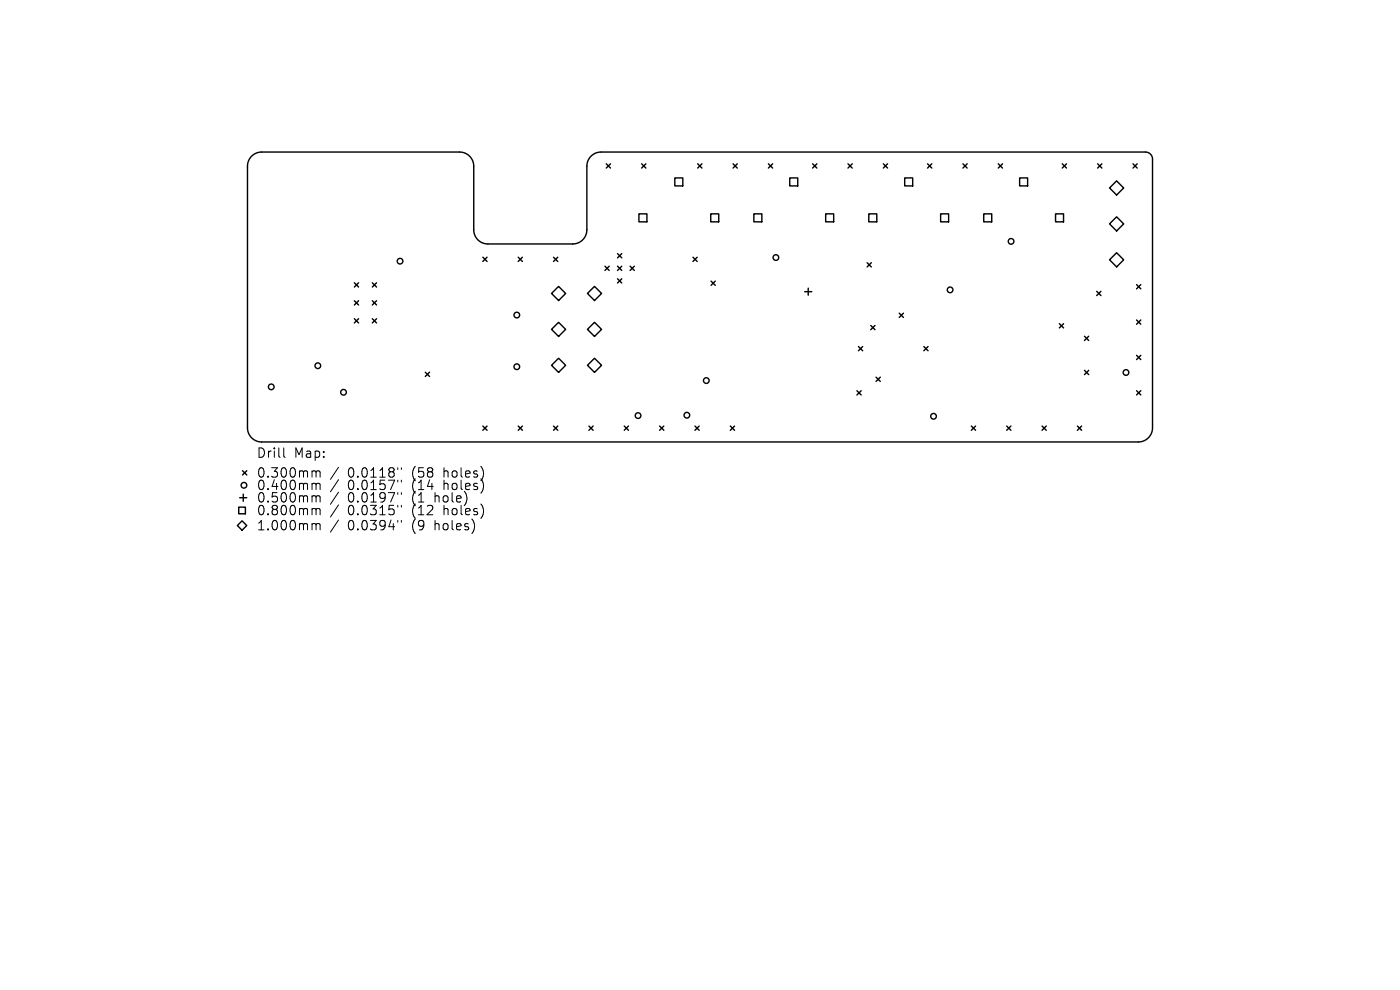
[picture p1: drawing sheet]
<svg xmlns="http://www.w3.org/2000/svg" width="297mm" height="210mm" viewBox="0 0 297 210" stroke-linecap="round" stroke-linejoin="round" font-family="sans-serif">
<defs><g id="words">
<g font-size="2.8">
<text x="54.4" y="97.4">Drill</text>
<text x="54.4" y="101.6">0.300mm</text>
<text x="62.4" y="97.4">Map:</text>
<text x="73.8" y="101.6">0.0118&quot;</text>
<text x="87.5" y="101.6">(58</text>
<text x="94.4" y="101.6">holes)</text>
<text x="54.4" y="104.2">0.400mm</text>
<text x="54.4" y="106.9">0.500mm</text>
<text x="73.8" y="104.2">0.0157&quot;</text>
<text x="73.8" y="106.9">0.0197&quot;</text>
<text x="87.5" y="104.2">(14</text>
<text x="87.5" y="106.9">(1</text>
<text x="92.5" y="106.9">hole)</text>
<text x="94.4" y="104.2">holes)</text>
<text x="54.4" y="109.6">0.800mm</text>
<text x="54.4" y="112.8">1.000mm</text>
<text x="73.8" y="109.6">0.0315&quot;</text>
<text x="73.8" y="112.8">0.0394&quot;</text>
<text x="87.5" y="109.6">(12</text>
<text x="87.5" y="112.8">(9</text>
<text x="92.5" y="112.8">holes)</text>
<text x="94.4" y="109.6">holes)</text>
</g>
</g></defs>
<g fill="none" stroke="#000" stroke-width=".3">
<path d="M53.4 33.1a3 3 0 0 1 2.1-.8h42a3 3 0 0 1 3 3v13.5a3 3 0 0 0 3 3h18a3 3 0 0 0 3-3v-13.5a3 3 0 0 1 3-3h115.5a1.5 1.5 0 0 1 1.5 1.5v57a3 3 0 0 1-3 3h-186a3 3 0 0 1-3-3v-55.5a3 3 0 0 1 .9-2.2zM128.6 34.8l.9 .9M129.5 34.8l-.9 .9M136.1 34.8l.9 .9M137 34.8l-.9 .9M143.2 37.7h1.7v1.7h-1.7zM148 34.8l.9 .9M148.9 34.8l-.9 .9M155.5 34.8l.9 .9M156.4 34.8l-.9 .9M163 34.8l.9 .9M163.9 34.8l-.9 .9"/>
<path d="M167.5 37.7h1.7v1.7h-1.7zM172.4 34.8l.9 .9M173.3 34.8l-.9 .9M179.9 34.8l.9 .9M180.8 34.8l-.9 .9M187.4 34.8l.9 .9M188.3 34.8l-.9 .9M191.9 37.7h1.7v1.7h-1.7zM196.8 34.8l.9 .9M197.7 34.8l-.9 .9M204.3 34.8l.9 .9M205.2 34.8l-.9 .9"/>
<path d="M211.8 34.8l.9 .9M212.7 34.8l-.9 .9M216.3 37.7h1.7v1.7h-1.7zM225.4 34.8l.9 .9M226.3 34.8l-.9 .9M232.9 34.8l.9 .9M233.8 34.8l-.9 .9M236.9 38.4l1.5 1.5-1.5 1.5-1.5-1.5zM240.4 34.8l.9 .9M241.3 34.8l-.9 .9M75.2 60l.9 .9M76.1 60l-.9 .9"/>
<path d="M79 60l.9 .9M79.9 60l-.9 .9M102.4 54.6l.9 .9M103.3 54.6l-.9 .9M109.9 54.6l.9 .9M110.8 54.6l-.9 .9M117.4 54.6l.9 .9M118.3 54.6l-.9 .9M128.3 56.5l.9 .9M129.2 56.5l-.9 .9M131 59.1l.9 .9M131 53.8l.9 .9"/>
<path d="M131 56.5l.9 .9M131.9 53.8l-.9 .9M131.9 56.5l-.9 .9M131.9 59.1l-.9 .9M133.7 56.5l.9 .9M134.6 56.5l-.9 .9M135.5 45.4h1.7v1.7h-1.7zM147 54.6l.9 .9M147.9 54.6l-.9 .9M150.8 45.4h1.7v1.7h-1.7zM150.8 59.6l.9 .9M151.7 59.6l-.9 .9"/>
<path d="M159.9 45.4h1.7v1.7h-1.7zM175.2 45.4h1.7v1.7h-1.7zM183.9 55.7l.9 .9M184.3 45.4h1.7v1.7h-1.7zM184.8 55.7l-.9 .9M199.5 45.4h1.7v1.7h-1.7zM208.7 45.4h1.7v1.7h-1.7zM223.9 45.4h1.7v1.7h-1.7zM236.9 46l1.5 1.5-1.5 1.5-1.5-1.5zM236.9 53.6l1.5 1.5-1.5 1.5-1.5-1.5zM75.2 63.8l.9 .9M75.2 67.6l.9 .9"/>
<path d="M76.1 63.8l-.9 .9M76.1 67.6l-.9 .9M79 63.8l.9 .9M79 67.6l.9 .9M79.9 63.8l-.9 .9M79.9 67.6l-.9 .9M90.2 79l.9 .9M91.1 79l-.9 .9M117 62.3l1.5-1.5 1.5 1.5-1.5 1.5zM117 69.9l1.5-1.5 1.5 1.5-1.5 1.5zM117 77.5l1.5-1.5 1.5 1.5-1.5 1.5zM124.6 62.3l1.5-1.5 1.5 1.5-1.5 1.5z"/>
<path d="M124.6 77.5l1.5-1.5 1.5 1.5-1.5 1.5zM126.1 68.4l1.5 1.5-1.5 1.5-1.5-1.5zM170.7 61.9h1.5M171.5 61.1v1.5M182.1 73.5l.9 .9M183 73.5l-.9 .9M184.7 69l.9 .9M185.6 69l-.9 .9M190.8 66.4l.9 .9M191.7 66.4l-.9 .9M196 73.5l.9 .9M196.9 73.5l-.9 .9"/>
<path d="M224.7 68.7l.9 .9M225.6 68.7l-.9 .9M230.1 71.3l.9 .9M230.1 78.6l.9 .9M231 71.3l-.9 .9M231 78.6l-.9 .9M232.7 61.8l.9 .9M233.6 61.8l-.9 .9M241.1 60.4l.9 .9M241.1 67.9l.9 .9M241.1 75.4l.9 .9M242 60.4l-.9 .9"/>
<path d="M242 67.9l-.9 .9M242 75.4l-.9 .9M51.5 99.9l.9 .9M52.4 99.9l-.9 .9M102.4 90.4l.9 .9M103.3 90.4l-.9 .9M109.9 90.4l.9 .9M110.8 90.4l-.9 .9M117.4 90.4l.9 .9M118.3 90.4l-.9 .9M124.9 90.4l.9 .9M125.8 90.4l-.9 .9"/>
<path d="M132.4 90.4l.9 .9M133.3 90.4l-.9 .9M139.9 90.4l.9 .9M140.8 90.4l-.9 .9M147.4 90.4l.9 .9M148.3 90.4l-.9 .9M154.9 90.4l.9 .9M155.8 90.4l-.9 .9M181.8 82.9l.9 .9M182.7 82.9l-.9 .9M185.8 80l.9 .9M186.7 80l-.9 .9"/>
<path d="M206.1 90.4l.9 .9M207 90.4l-.9 .9M213.6 90.4l.9 .9M214.5 90.4l-.9 .9M221.1 90.4l.9 .9M222 90.4l-.9 .9M228.6 90.4l.9 .9M229.5 90.4l-.9 .9M241.1 82.9l.9 .9M242 82.9l-.9 .9M50.4 111.5l1-1 1 1-1 1zM50.6 107.6h1.5v1.4h-1.5z"/>
<path d="M50.9 105.6h1.5M51.6 104.8v1.5"/>
<circle cx="84.9" cy="55.4" r=".6"/>
<circle cx="164.6" cy="54.6" r=".6"/>
<circle cx="214.5" cy="51.2" r=".6"/>
<circle cx="67.4" cy="77.6" r=".6"/>
<circle cx="109.6" cy="66.8" r=".6"/>
<circle cx="109.6" cy="77.8" r=".6"/>
<circle cx="201.6" cy="61.5" r=".6"/>
<circle cx="238.9" cy="79" r=".6"/>
<circle cx="57.5" cy="82.1" r=".6"/>
<circle cx="72.9" cy="83.2" r=".6"/>
<circle cx="135.4" cy="88.2" r=".6"/>
<circle cx="145.7" cy="88.1" r=".6"/>
<circle cx="149.8" cy="80.7" r=".6"/>
<circle cx="198" cy="88.3" r=".6"/>
<circle cx="51.8" cy="102.9" r=".6"/>
</g>
<g fill="none" stroke="#000" stroke-width=".21">
<path d="M60.2 95v1.7l.3 .3M66.5 99.9h.3l.3 .3M71.8 99.1l-1.7 2.6M84.4 99.2v.4M85.1 99.2v.4M66.5 102.5h.3l.3 .3M66.5 105.2h.3l.3 .2M66.5 107.9h.3l.3 .2M66.5 111.1l.5 .1 .1 .1M67.1 100.2l.2-.3 .5 .1 .1 1.2M67.1 100.2v1M67.1 102.8v1.1"/>
<path d="M67.1 105.4v1.1M67.1 108.1v1.1M67.1 111.3v1.1M67.1 102.8l.2-.3 .5 .1 .1 1.3M67.1 105.4l.2-.2 .5 .1 .1 1.2M67.1 108.1l.2-.2 .5 .1 .1 1.2M67.1 111.3l.2-.2 .5 .1 .1 1.2M71.8 101.8l-1.7 2.5M71.8 104.4l-1.7 2.6M71.8 107.1l-1.7 2.6M71.8 110.3l-1.7 2.6M84.4 101.9v.3"/>
<path d="M84.4 104.5v.4M84.4 107.2v.4M84.4 110.4v.4M85.1 101.9v.3M85.1 104.5v.4M85.1 107.2v.4M85.1 110.4v.4"/>
</g>
<use href="#words"/>
</svg>
